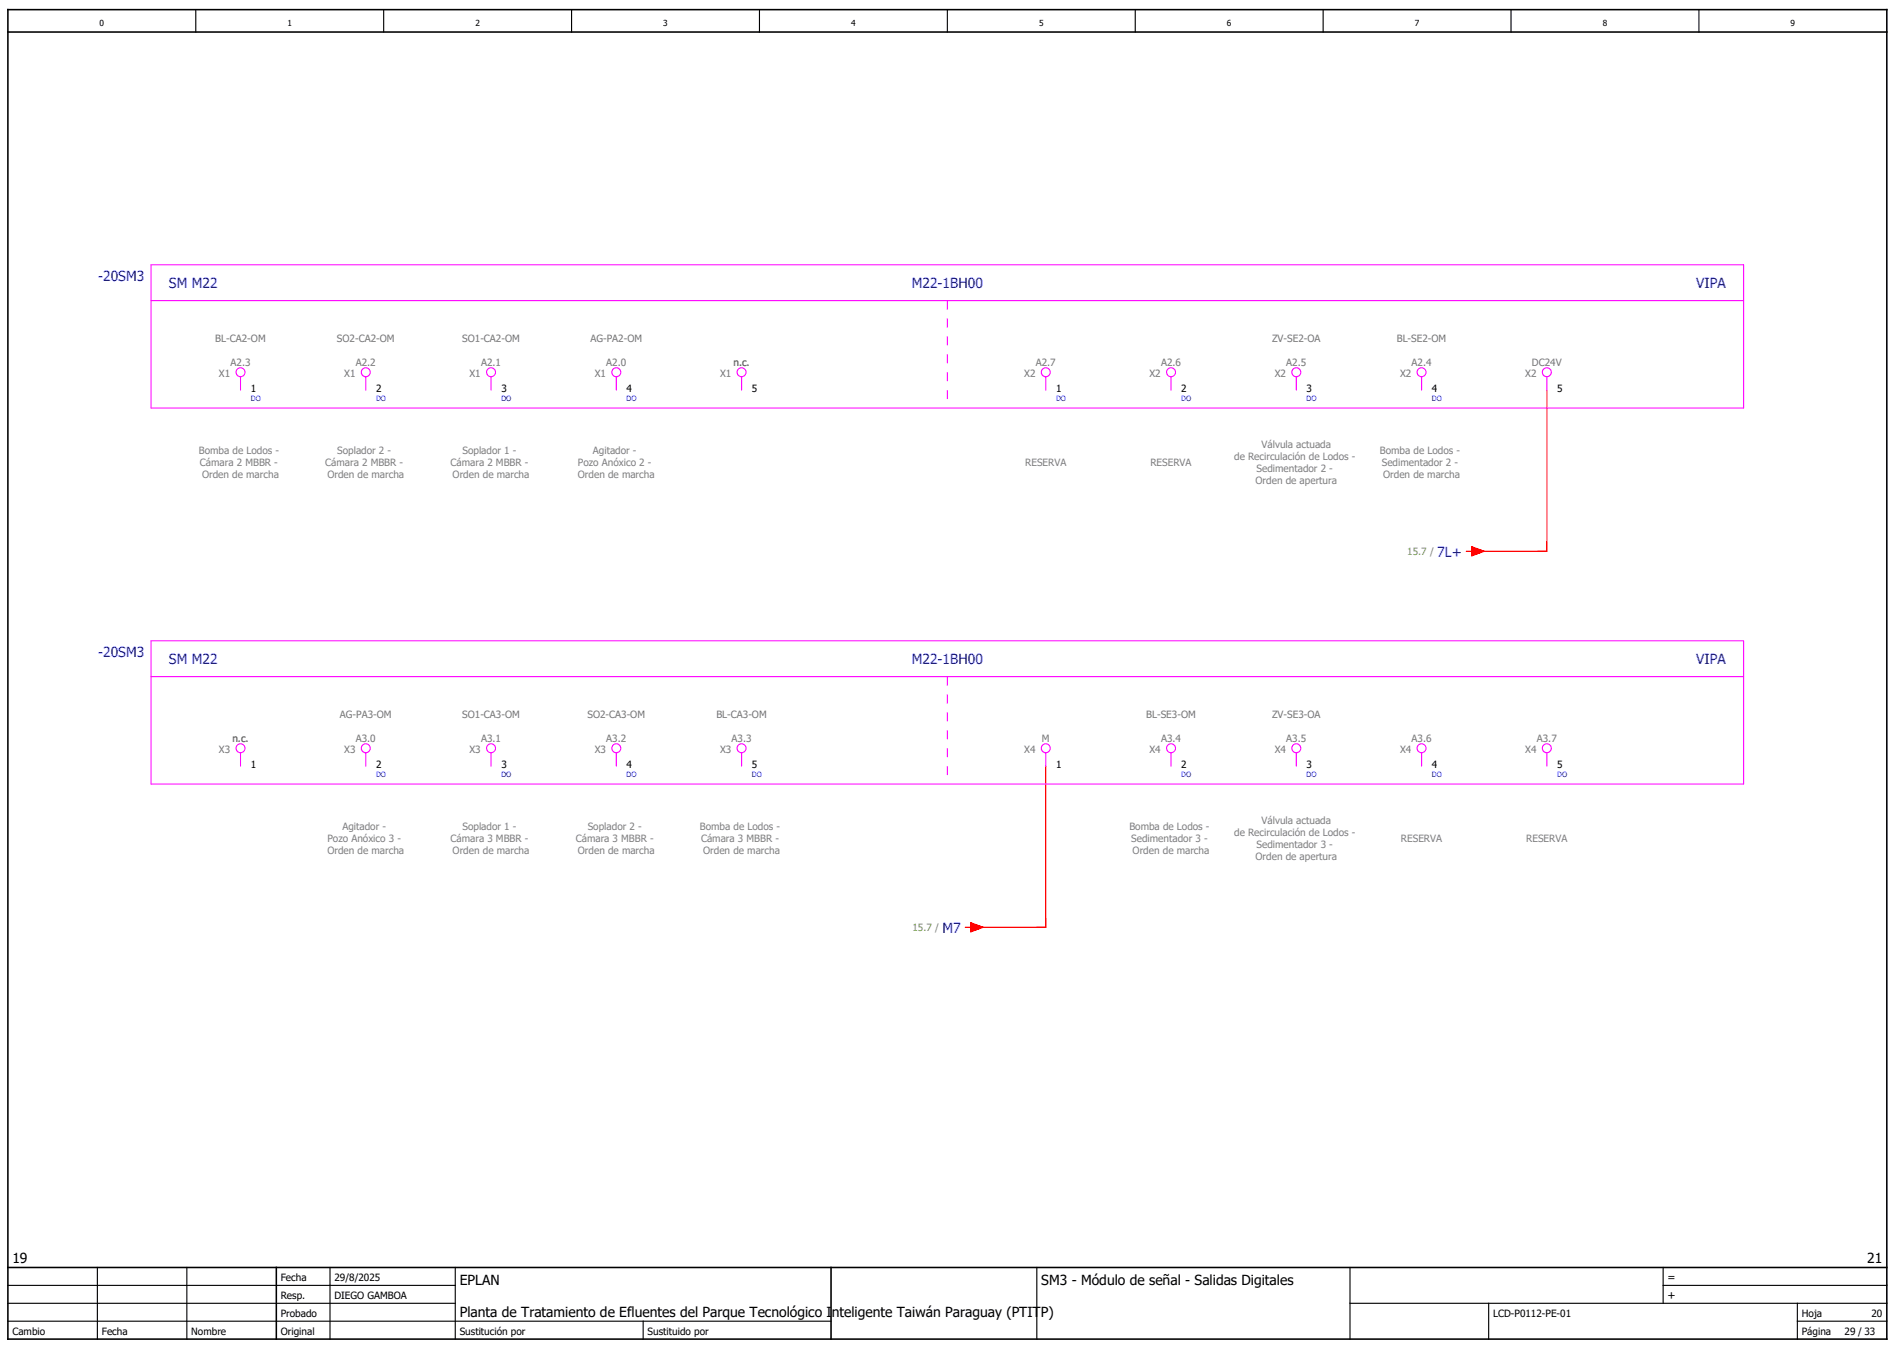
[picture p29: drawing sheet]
<svg xmlns="http://www.w3.org/2000/svg" width="424mm" height="301mm" viewBox="0 0 424 301" stroke-linecap="round" stroke-linejoin="round" font-family="sans-serif">
<defs><g id="words">
<g font-size="3.1" fill="#00f">
<text x="21.9" y="62.8">-20SM3</text>
<text x="37.8" y="64.4">SM M22</text>
<text x="203.8" y="64.4">M22-1BH00</text>
<text x="379.2" y="64.4">VIPA</text>
<text x="321.3" y="124.4">7L+</text>
<text x="21.9" y="146.8">-20SM3</text>
<text x="37.8" y="148.4">SM M22</text>
<text x="203.8" y="148.4">M22-1BH00</text>
<text x="379.2" y="148.4">VIPA</text>
<text x="210.7" y="208.4">M7</text>
</g>
<g font-size="3.1">
<text x="2.8" y="282.2">19</text>
<text x="102.8" y="287.2">EPLAN</text>
<text x="232.8" y="287.2">SM3 - Módulo de señal - Salidas Digitales</text>
<text x="417.4" y="282.2">21</text>
<text x="102.8" y="294.2">Planta de Tratamiento de Efluentes del Parque Tecnológico Inteligente Taiwán Paraguay (PTITP)</text>
</g>
<g font-size="2.5">
<text x="372.8" y="286.2">=</text>
<text x="372.8" y="290.2">+</text>
</g>
<g font-size="2.2" fill="#767676">
<text x="48.1" y="76.3">BL-CA2-OM</text>
<text x="75.3" y="76.3">SO2-CA2-OM</text>
<text x="103.3" y="76.3">SO1-CA2-OM</text>
<text x="132" y="76.3">AG-PA2-OM</text>
<text x="284.3" y="76.3">ZV-SE2-OA</text>
<text x="312.2" y="76.3">BL-SE2-OM</text>
<text x="51.5" y="81.7">A2.3</text>
<text x="79.5" y="81.7">A2.2</text>
<text x="107.5" y="81.7">A2.1</text>
<text x="135.5" y="81.7">A2.0</text>
<text x="163.9" y="81.7">n.c.</text>
<text x="231.5" y="81.7">A2.7</text>
<text x="259.5" y="81.7">A2.6</text>
<text x="287.5" y="81.7">A2.5</text>
<text x="315.5" y="81.7">A2.4</text>
<text x="342.4" y="81.7">DC24V</text>
<text x="48.9" y="84.1">X1</text>
<text x="76.9" y="84.1">X1</text>
<text x="104.9" y="84.1">X1</text>
<text x="132.9" y="84.1">X1</text>
<text x="160.9" y="84.1">X1</text>
<text x="228.9" y="84.1">X2</text>
<text x="256.9" y="84.1">X2</text>
<text x="284.9" y="84.1">X2</text>
<text x="312.9" y="84.1">X2</text>
<text x="340.9" y="84.1">X2</text>
<text x="76" y="160.3">AG-PA3-OM</text>
<text x="103.3" y="160.3">SO1-CA3-OM</text>
<text x="131.3" y="160.3">SO2-CA3-OM</text>
<text x="160.1" y="160.3">BL-CA3-OM</text>
<text x="256.2" y="160.3">BL-SE3-OM</text>
<text x="284.3" y="160.3">ZV-SE3-OA</text>
<text x="51.9" y="165.7">n.c.</text>
<text x="79.5" y="165.7">A3.0</text>
<text x="107.5" y="165.7">A3.1</text>
<text x="135.5" y="165.7">A3.2</text>
<text x="163.5" y="165.7">A3.3</text>
<text x="232.9" y="165.7">M</text>
<text x="259.5" y="165.7">A3.4</text>
<text x="287.5" y="165.7">A3.5</text>
<text x="315.5" y="165.7">A3.6</text>
<text x="343.5" y="165.7">A3.7</text>
<text x="48.9" y="168.1">X3</text>
<text x="76.9" y="168.1">X3</text>
<text x="104.9" y="168.1">X3</text>
<text x="132.9" y="168.1">X3</text>
<text x="160.9" y="168.1">X3</text>
<text x="228.9" y="168.1">X4</text>
<text x="256.9" y="168.1">X4</text>
<text x="284.9" y="168.1">X4</text>
<text x="312.9" y="168.1">X4</text>
<text x="340.9" y="168.1">X4</text>
</g>
<g font-size="2.2">
<text x="56.1" y="87.6">1</text>
<text x="84.1" y="87.6">2</text>
<text x="112.1" y="87.6">3</text>
<text x="140.1" y="87.6">4</text>
<text x="168.1" y="87.6">5</text>
<text x="236.1" y="87.6">1</text>
<text x="264.1" y="87.6">2</text>
<text x="292.1" y="87.6">3</text>
<text x="320.1" y="87.6">4</text>
<text x="348.1" y="87.6">5</text>
<text x="56.1" y="171.6">1</text>
<text x="84.1" y="171.6">2</text>
<text x="112.1" y="171.6">3</text>
<text x="140.1" y="171.6">4</text>
<text x="168.1" y="171.6">5</text>
<text x="236.1" y="171.6">1</text>
<text x="264.1" y="171.6">2</text>
<text x="292.1" y="171.6">3</text>
<text x="320.1" y="171.6">4</text>
<text x="348.1" y="171.6">5</text>
<text x="62.8" y="286.2">Fecha</text>
<text x="74.8" y="286.2">29/8/2025</text>
<text x="62.8" y="290.2">Resp.</text>
<text x="74.8" y="290.2">DIEGO GAMBOA</text>
<text x="2.8" y="298.2">Cambio</text>
<text x="22.8" y="298.2">Fecha</text>
<text x="42.8" y="298.2">Nombre</text>
<text x="62.8" y="298.2">Original</text>
<text x="62.8" y="294.2">Probado</text>
<text x="102.8" y="298.2">Sustitución por</text>
<text x="144.8" y="298.2">Sustituido por</text>
<text x="333.8" y="294.2">LCD-P0112-PE-01</text>
<text x="402.8" y="294.2">Hoja</text>
<text x="402.8" y="298.2">Página</text>
<text x="412.3" y="298.2">29 / 33</text>
<text x="418.3" y="294.2">20</text>
</g>
<g font-size="2.2" fill="#808080">
<text x="44.5" y="101.3">Bomba de Lodos -</text>
<text x="75.4" y="101.3">Soplador 2 -</text>
<text x="103.4" y="101.3">Soplador 1 -</text>
<text x="132.5" y="101.3">Agitador -</text>
<text x="282" y="100">Válvula actuada</text>
<text x="308.5" y="101.3">Bomba de Lodos -</text>
<text x="44.7" y="104">Cámara 2 MBBR -</text>
<text x="45.2" y="106.7">Orden de marcha</text>
<text x="72.7" y="104">Cámara 2 MBBR -</text>
<text x="73.2" y="106.7">Orden de marcha</text>
<text x="100.7" y="104">Cámara 2 MBBR -</text>
<text x="101.2" y="106.7">Orden de marcha</text>
<text x="129.2" y="106.7">Orden de marcha</text>
<text x="129.2" y="104">Pozo Anóxico 2 -</text>
<text x="229.2" y="104">RESERVA</text>
<text x="257.2" y="104">RESERVA</text>
<text x="275.9" y="102.7">de Recirculación de Lodos -</text>
<text x="280.9" y="105.4">Sedimentador 2 -</text>
<text x="308.9" y="104">Sedimentador 2 -</text>
<text x="309.2" y="106.7">Orden de marcha</text>
<text x="280.7" y="108.1">Orden de apertura</text>
<text x="76.5" y="185.3">Agitador -</text>
<text x="103.4" y="185.3">Soplador 1 -</text>
<text x="131.4" y="185.3">Soplador 2 -</text>
<text x="156.5" y="185.3">Bomba de Lodos -</text>
<text x="252.5" y="185.3">Bomba de Lodos -</text>
<text x="282" y="184">Válvula actuada</text>
<text x="73.2" y="190.7">Orden de marcha</text>
<text x="73.2" y="188">Pozo Anóxico 3 -</text>
<text x="100.7" y="188">Cámara 3 MBBR -</text>
<text x="101.2" y="190.7">Orden de marcha</text>
<text x="128.7" y="188">Cámara 3 MBBR -</text>
<text x="129.2" y="190.7">Orden de marcha</text>
<text x="156.7" y="188">Cámara 3 MBBR -</text>
<text x="157.2" y="190.7">Orden de marcha</text>
<text x="252.9" y="188">Sedimentador 3 -</text>
<text x="253.2" y="190.7">Orden de marcha</text>
<text x="275.9" y="186.7">de Recirculación de Lodos -</text>
<text x="280.9" y="189.4">Sedimentador 3 -</text>
<text x="313.2" y="188">RESERVA</text>
<text x="341.2" y="188">RESERVA</text>
<text x="280.7" y="192.1">Orden de apertura</text>
</g>
<g font-size="2.2" fill="#7ca552">
<text x="314.6" y="124">15.7 /</text>
<text x="204" y="208">15.7 /</text>
</g>
<g font-size="1.9">
<text x="22.3" y="5.8">0</text>
<text x="64.3" y="5.8">1</text>
<text x="106.3" y="5.8">2</text>
<text x="148.3" y="5.8">3</text>
<text x="190.3" y="5.8">4</text>
<text x="232.3" y="5.8">5</text>
<text x="274.3" y="5.8">6</text>
<text x="316.3" y="5.8">7</text>
<text x="358.3" y="5.8">8</text>
<text x="400.3" y="5.8">9</text>
</g>
<g font-size="1.6" fill="#00f">
<text x="56.1" y="89.7">DO</text>
<text x="84.1" y="89.7">DO</text>
<text x="112.1" y="89.7">DO</text>
<text x="140.1" y="89.7">DO</text>
<text x="236.1" y="89.7">DO</text>
<text x="264.1" y="89.7">DO</text>
<text x="292.1" y="89.7">DO</text>
<text x="320.1" y="89.7">DO</text>
<text x="84.1" y="173.7">DO</text>
<text x="112.1" y="173.7">DO</text>
<text x="140.1" y="173.7">DO</text>
<text x="168.1" y="173.7">DO</text>
<text x="264.1" y="173.7">DO</text>
<text x="292.1" y="173.7">DO</text>
<text x="320.1" y="173.7">DO</text>
<text x="348.1" y="173.7">DO</text>
</g>
</g></defs>
<g fill="none" stroke="#000" stroke-width=".25">
<path d="M43.8 2.2v5M85.8 2.2v5M127.8 2.2v5M169.8 2.2v5M211.8 2.2v5M253.8 2.2v5M295.8 2.2v5M337.8 2.2v5M379.8 2.2v5M1.8 295.2h184M1.8 291.2h100M1.8 287.2h100"/>
<path d="M21.8 283.2v16M41.8 283.2v16M73.8 283.2v16M101.8 283.2v16M143.8 295.2v4M231.8 283.2v16M301.8 291.2h120M301.8 283.2v16M332.8 291.2v8M371.8 287.2h50M371.8 283.2v8M401.8 295.2h20"/>
<path d="M401.8 291.2v8"/>
</g>
<path d="M1.8 7.2h420M1.8 2.2h420v297h-420zM1.8 283.2h420M61.8 283.2v16M185.8 283.2v16" fill="none" stroke="#000" stroke-width=".35"/>
<path d="M345.8 87.2v36h-16M327.8 123.2h1.2M329 122.2l2.8 1-2.8 1zM233.8 171.2v36h-16M215.8 207.2h1.2M217 206.2l2.8 1-2.8 1z" fill="none" stroke="#f00" stroke-width=".25"/>
<g fill="none" stroke="#f0f" stroke-width=".25">
<path d="M33.8 67.2h356M53.8 84.2v3M81.8 84.2v3M109.8 84.2v3M137.8 84.2v3M165.8 84.2v3M233.8 84.2v3M261.8 84.2v3M289.8 84.2v3M317.8 84.2v3M345.8 84.2v3M33.8 151.2h356"/>
<path d="M53.8 168.2v3M81.8 168.2v3M109.8 168.2v3M137.8 168.2v3M165.8 168.2v3M233.8 168.2v3M261.8 168.2v3M289.8 168.2v3M317.8 168.2v3M345.8 168.2v3"/>
<circle cx="53.8" cy="83.2" r="1"/>
<circle cx="81.8" cy="83.2" r="1"/>
<circle cx="109.8" cy="83.2" r="1"/>
<circle cx="137.8" cy="83.2" r="1"/>
<circle cx="165.8" cy="83.2" r="1"/>
<circle cx="233.8" cy="83.2" r="1"/>
<circle cx="261.8" cy="83.2" r="1"/>
<circle cx="289.8" cy="83.2" r="1"/>
<circle cx="317.8" cy="83.2" r="1"/>
<circle cx="345.8" cy="83.2" r="1"/>
<circle cx="53.8" cy="167.2" r="1"/>
<circle cx="81.8" cy="167.2" r="1"/>
<circle cx="109.8" cy="167.2" r="1"/>
<circle cx="137.8" cy="167.2" r="1"/>
<circle cx="165.8" cy="167.2" r="1"/>
<circle cx="233.8" cy="167.2" r="1"/>
<circle cx="261.8" cy="167.2" r="1"/>
<circle cx="289.8" cy="167.2" r="1"/>
<circle cx="317.8" cy="167.2" r="1"/>
<circle cx="345.8" cy="167.2" r="1"/>
</g>
<path d="M33.8 59.2h356v32h-356zM33.8 143.2h356v32h-356z" fill="none" stroke="#f0f" stroke-width=".22"/>
<path d="M211.8 67.2v24M211.8 151.2v24" fill="none" stroke="#f0f" stroke-width=".25" stroke-dasharray="2 2" stroke-linecap="butt"/>
<g fill="#f00" stroke="#f00" stroke-width=".22">
<path d="M217 206.2l2.8 1-2.8 1z"/>
<path d="M329 122.2l2.8 1-2.8 1z"/>
</g>
<use href="#words"/>
</svg>
